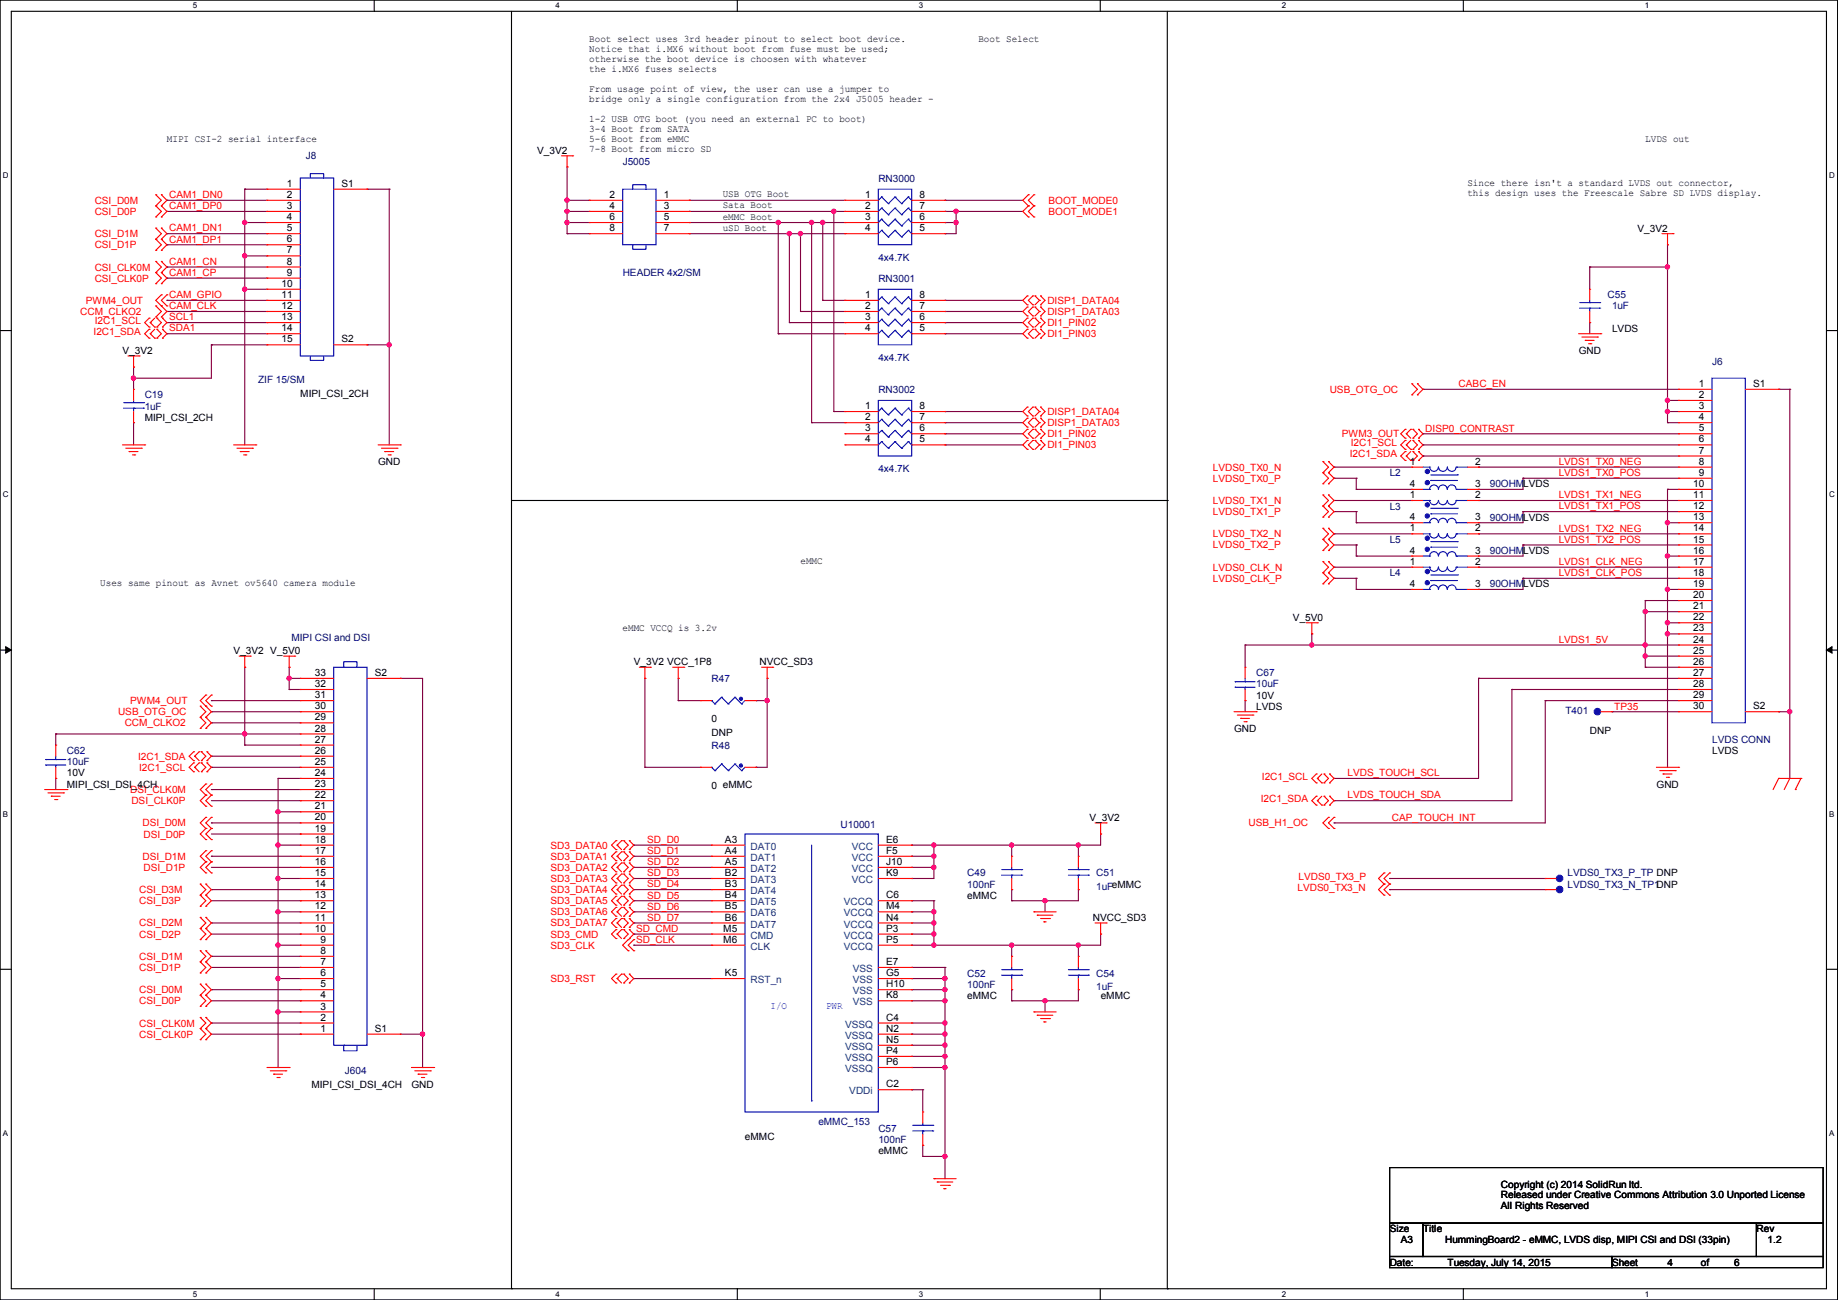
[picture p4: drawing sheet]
<svg xmlns="http://www.w3.org/2000/svg" width="420mm" height="297mm" viewBox="0 0 420 297" stroke-linecap="round" stroke-linejoin="round" font-family="sans-serif">
<defs><g id="words">
<g font-size="2.3">
<text x="134.7" y="9.5">Boot select uses 3rd header pinout to select boot device.</text>
<text x="134.7" y="11.8">Notice that i.MX6 without boot from fuse must be used;</text>
<text x="223.6" y="9.5">Boot Select</text>
<text x="134.7" y="14.1">otherwise the boot device is choosen with whatever</text>
<text x="134.7" y="16.4">the i.MX6 fuses selects</text>
<text x="134.7" y="21">From usage point of view, the user can use a jumper to</text>
<text x="134.7" y="23.2">bridge only a single configuration from the 2x4 J5005 header -</text>
<text x="134.7" y="27.8">1-2 USB OTG boot (you need an external PC to boot)</text>
<text x="38.1" y="32.4">MIPI CSI-2 serial interface</text>
<text x="122.7" y="35.1">V_3V2</text>
<text x="134.7" y="30.1">3-4 Boot from SATA</text>
<text x="134.7" y="32.4">5-6 Boot from eMMC</text>
<text x="134.7" y="34.7">7-8 Boot from micro SD</text>
<text x="376" y="32.4">LVDS out</text>
<text x="65.6" y="42.7">1</text>
<text x="65.6" y="45.2">2</text>
<text x="65.6" y="47.8">3</text>
<text x="78" y="42.7">S1</text>
<text x="139.2" y="45.2">2</text>
<text x="139.2" y="47.8">4</text>
<text x="151.7" y="45.2">1</text>
<text x="151.7" y="47.8">3</text>
<text x="165.1" y="45.1">USB OTG Boot</text>
<text x="165.1" y="47.6">Sata Boot</text>
<text x="197.7" y="45.2">1</text>
<text x="197.7" y="47.8">2</text>
<text x="210.1" y="47.8">7</text>
<text x="210.1" y="45.2">8</text>
<text x="335.3" y="42.5">Since there isn't a standard LVDS out connector,</text>
<text x="335.3" y="44.8">this design uses the Freescale Sabre SD LVDS display.</text>
<text x="65.6" y="50.3">4</text>
<text x="65.6" y="52.8">5</text>
<text x="139.2" y="50.3">6</text>
<text x="139.2" y="52.8">8</text>
<text x="151.7" y="50.3">5</text>
<text x="151.7" y="52.8">7</text>
<text x="165.1" y="50.2">eMMC Boot</text>
<text x="165.1" y="52.7">uSD Boot</text>
<text x="197.7" y="50.3">3</text>
<text x="197.7" y="52.8">4</text>
<text x="210.1" y="52.8">5</text>
<text x="210.1" y="50.3">6</text>
<text x="374.2" y="52.9">V_3V2</text>
<text x="65.6" y="55.4">6</text>
<text x="65.6" y="57.9">7</text>
<text x="64.3" y="65.5">10</text>
<text x="65.6" y="60.5">8</text>
<text x="65.6" y="63">9</text>
<text x="64.3" y="68.1">11</text>
<text x="64.3" y="70.6">12</text>
<text x="197.7" y="68.1">1</text>
<text x="197.7" y="70.6">2</text>
<text x="210.1" y="70.6">7</text>
<text x="210.1" y="68.1">8</text>
<text x="64.3" y="73.2">13</text>
<text x="64.3" y="75.7">14</text>
<text x="197.7" y="73.2">3</text>
<text x="197.7" y="75.7">4</text>
<text x="210.1" y="75.7">5</text>
<text x="210.1" y="73.2">6</text>
<text x="368.4" y="75.8">LVDS</text>
<text x="28" y="80.9">V_3V2</text>
<text x="64.3" y="78.2">15</text>
<text x="78" y="78.2">S2</text>
<text x="360.7" y="80.9">GND</text>
<text x="388.2" y="88.4">1</text>
<text x="400.6" y="88.4">S1</text>
<text x="68.6" y="90.8">MIPI_CSI_2CH</text>
<text x="197.7" y="93.5">1</text>
<text x="210.1" y="93.5">8</text>
<text x="388.2" y="90.9">2</text>
<text x="388.2" y="93.5">3</text>
<text x="33.1" y="96.1">MIPI_CSI_2CH</text>
<text x="197.7" y="96">2</text>
<text x="197.7" y="98.6">3</text>
<text x="197.7" y="101.1">4</text>
<text x="210.1" y="101.1">5</text>
<text x="210.1" y="98.6">6</text>
<text x="210.1" y="96">7</text>
<text x="388.2" y="96">4</text>
<text x="388.2" y="98.6">5</text>
<text x="388.2" y="101.1">6</text>
<text x="86.4" y="106.3">GND</text>
<text x="322.1" y="106.2">1</text>
<text x="337.1" y="106.2">2</text>
<text x="388.2" y="103.6">7</text>
<text x="388.2" y="106.2">8</text>
<text x="322.1" y="111.3">4</text>
<text x="322.1" y="113.8">1</text>
<text x="337.1" y="111.3">3</text>
<text x="337.1" y="113.8">2</text>
<text x="348" y="111.3">LVDS</text>
<text x="386.9" y="111.3">10</text>
<text x="386.9" y="113.8">11</text>
<text x="388.2" y="108.7">9</text>
<text x="322.1" y="118.9">4</text>
<text x="337.1" y="118.9">3</text>
<text x="348" y="119">LVDS</text>
<text x="386.9" y="116.3">12</text>
<text x="386.9" y="118.9">13</text>
<text x="322.1" y="121.4">1</text>
<text x="337.1" y="121.4">2</text>
<text x="386.9" y="121.4">14</text>
<text x="386.9" y="124">15</text>
<text x="182.9" y="128.9">eMMC</text>
<text x="322.1" y="126.5">4</text>
<text x="322.1" y="129">1</text>
<text x="337.1" y="126.5">3</text>
<text x="337.1" y="129">2</text>
<text x="348" y="126.6">LVDS</text>
<text x="386.9" y="126.5">16</text>
<text x="386.9" y="129">17</text>
<text x="386.9" y="131.6">18</text>
<text x="22.9" y="134">Uses same pinout as Avnet ov5640 camera module</text>
<text x="322.1" y="134.1">4</text>
<text x="337.1" y="134.1">3</text>
<text x="348" y="134.2">LVDS</text>
<text x="386.9" y="134.1">19</text>
<text x="386.9" y="136.7">20</text>
<text x="295.5" y="141.8">V_5V0</text>
<text x="386.9" y="139.2">21</text>
<text x="386.9" y="141.7">22</text>
<text x="53.4" y="149.4">V_3V2 V_5V0</text>
<text x="142.3" y="144.1">eMMC VCCQ is 3.2v</text>
<text x="386.9" y="144.3">23</text>
<text x="386.9" y="146.8">24</text>
<text x="386.9" y="149.4">25</text>
<text x="71.9" y="154.4">33</text>
<text x="85.6" y="154.4">S2</text>
<text x="144.8" y="152">V_3V2 VCC_1P8</text>
<text x="173.5" y="152">NVCC_SD3</text>
<text x="386.9" y="151.9">26</text>
<text x="386.9" y="154.4">27</text>
<text x="71.9" y="159.5">31</text>
<text x="71.9" y="157">32</text>
<text x="287.1" y="159.6">10V</text>
<text x="386.9" y="157">28</text>
<text x="386.9" y="159.5">29</text>
<text x="71.9" y="167.1">28</text>
<text x="71.9" y="164.6">29</text>
<text x="71.9" y="162.1">30</text>
<text x="162.6" y="164.9">0</text>
<text x="282" y="167.2">GND</text>
<text x="287.1" y="162.1">LVDS</text>
<text x="363.3" y="167.7">DNP</text>
<text x="386.9" y="162.1">30</text>
<text x="400.6" y="162.1">S2</text>
<text x="71.9" y="172.2">26</text>
<text x="71.9" y="169.7">27</text>
<text x="162.6" y="168.2">DNP</text>
<text x="391.2" y="172.3">LVDS</text>
<text x="15.3" y="179.9">MIPI_CSI_DSI_4CH</text>
<text x="15.3" y="177.4">10V</text>
<text x="71.9" y="179.8">23</text>
<text x="71.9" y="177.3">24</text>
<text x="71.9" y="174.8">25</text>
<text x="378.5" y="179.9">GND</text>
<text x="71.9" y="184.9">21</text>
<text x="71.9" y="182.4">22</text>
<text x="162.6" y="180.2">0 eMMC</text>
<text x="71.9" y="190">19</text>
<text x="71.9" y="187.5">20</text>
<text x="249" y="187.5">V_3V2</text>
<text x="71.9" y="197.6">16</text>
<text x="71.9" y="195.1">17</text>
<text x="71.9" y="192.5">18</text>
<text x="165.7" y="192.5">A3</text>
<text x="165.7" y="195.1">A4</text>
<text x="165.7" y="197.6">A5</text>
<text x="202.5" y="192.5">E6</text>
<text x="202.5" y="195.1">F5</text>
<text x="202.5" y="197.6">J10</text>
<text x="71.9" y="202.7">14</text>
<text x="71.9" y="200.2">15</text>
<text x="165.7" y="200.2">B2</text>
<text x="165.7" y="202.7">B3</text>
<text x="202.5" y="200.2">K9</text>
<text x="71.9" y="207.8">12</text>
<text x="71.9" y="205.2">13</text>
<text x="165.7" y="205.2">B4</text>
<text x="165.7" y="207.8">B5</text>
<text x="202.5" y="205.2">C6</text>
<text x="202.5" y="207.8">M4</text>
<text x="221" y="205.3">eMMC</text>
<text x="71.9" y="212.9">10</text>
<text x="71.9" y="210.3">11</text>
<text x="73.2" y="215.4">9</text>
<text x="165.3" y="212.9">M5</text>
<text x="165.3" y="215.4">M6</text>
<text x="165.7" y="210.3">B6</text>
<text x="202.5" y="210.3">N4</text>
<text x="202.5" y="212.9">P3</text>
<text x="202.5" y="215.4">P5</text>
<text x="249.7" y="210.4">NVCC_SD3</text>
<text x="73.2" y="220.5">7</text>
<text x="73.2" y="217.9">8</text>
<text x="202.5" y="220.5">E7</text>
<text x="73.2" y="225.6">5</text>
<text x="73.2" y="223">6</text>
<text x="165.7" y="223">K5</text>
<text x="202.5" y="223">G5</text>
<text x="202.5" y="225.6">H10</text>
<text x="73.2" y="233.2">2</text>
<text x="73.2" y="230.6">3</text>
<text x="73.2" y="228.1">4</text>
<text x="202.5" y="228.1">K8</text>
<text x="202.5" y="233.2">C4</text>
<text x="221" y="228.2">eMMC</text>
<text x="251.5" y="228.2">eMMC</text>
<text x="73.2" y="235.7">1</text>
<text x="85.6" y="235.7">S1</text>
<text x="202.5" y="235.7">N2</text>
<text x="202.5" y="238.3">N5</text>
<text x="202.5" y="240.8">P4</text>
<text x="202.5" y="243.3">P6</text>
<text x="71.2" y="248.5">MIPI_CSI_DSI_4CH</text>
<text x="94" y="248.5">GND</text>
<text x="202.5" y="248.4">C2</text>
<text x="170.2" y="260.4">eMMC</text>
<text x="200.7" y="263.7">eMMC</text>
<text x="343" y="271.4">Copyright (c) 2014 SolidRun ltd.</text>
<text x="343" y="273.7">Released under Creative Commons Attribution 3.0 Unported License</text>
<text x="317.6" y="281.5">Size</text>
<text x="325.2" y="281.5">Title</text>
<text x="343" y="276.1">All Rights Reserved</text>
<text x="401.4" y="281.5">Rev</text>
<text x="320.1" y="284.1">A3</text>
<text x="330.3" y="284.1">HummingBoard2 - eMMC, LVDS disp, MIPI CSI and DSI (33pin)</text>
<text x="403.9" y="284.1">1.2</text>
<text x="317.6" y="289.1">Date:</text>
<text x="330.8" y="289.1">Tuesday, July 14, 2015</text>
<text x="368.4" y="289.1">Sheet</text>
<text x="381.1" y="289.1">4</text>
<text x="388.7" y="289.1">of</text>
<text x="396.3" y="289.1">6</text>
</g>
<g font-size="2.3" fill="#000080">
<text x="69.9" y="36.4">J8</text>
<text x="142.3" y="37.7">J5005</text>
<text x="200.7" y="41.5">RN3000</text>
<text x="200.7" y="59.5">4x4.7K</text>
<text x="142.3" y="63.1">HEADER 4x2/SM</text>
<text x="200.7" y="64.3">RN3001</text>
<text x="367.3" y="68.2">C55</text>
<text x="368.4" y="70.7">1uF</text>
<text x="200.7" y="82.4">4x4.7K</text>
<text x="391.2" y="83.4">J6</text>
<text x="59" y="87.5">ZIF 15/SM</text>
<text x="200.7" y="89.7">RN3002</text>
<text x="33.1" y="91">C19</text>
<text x="33.1" y="93.6">1uF</text>
<text x="200.7" y="107.8">4x4.7K</text>
<text x="317.6" y="108.8">L2</text>
<text x="340.4" y="111.3">90OHM</text>
<text x="317.6" y="116.4">L3</text>
<text x="340.4" y="119">90OHM</text>
<text x="317.6" y="124">L5</text>
<text x="317.6" y="131.7">L4</text>
<text x="340.4" y="126.6">90OHM</text>
<text x="340.4" y="134.2">90OHM</text>
<text x="66.6" y="146.4">MIPI CSI and DSI</text>
<text x="162.6" y="155.8">R47</text>
<text x="287.1" y="154.5">C67</text>
<text x="287.1" y="157.1">10uF</text>
<text x="357.7" y="163.2">T401</text>
<text x="15.3" y="172.3">C62</text>
<text x="162.6" y="171">R48</text>
<text x="391.2" y="169.8">LVDS CONN</text>
<text x="15.3" y="174.8">10uF</text>
<text x="192.1" y="189.1">U10001</text>
<text x="221" y="200.2">C49</text>
<text x="221" y="202.8">100nF</text>
<text x="250.5" y="200.2">C51</text>
<text x="250.5" y="203.3">1uFeMMC</text>
<text x="358.2" y="202.8">LVDS0_TX3_N_TP1DNP</text>
<text x="358.2" y="200.2">LVDS0_TX3_P_TP DNP</text>
<text x="221" y="223.1">C52</text>
<text x="221" y="225.6">100nF</text>
<text x="250.5" y="223.1">C54</text>
<text x="250.5" y="226.1">1uF</text>
<text x="78.8" y="245.4">J604</text>
<text x="187" y="257.1">eMMC_153</text>
<text x="200.7" y="258.7">C57</text>
<text x="200.7" y="261.2">100nF</text>
</g>
<g font-size="2.3" fill="#f00">
<text x="21.6" y="46.6">CSI_D0M</text>
<text x="38.7" y="45.3">CAM1_DN0</text>
<text x="38.7" y="47.8">CAM1_DP0</text>
<text x="239.6" y="46.6">BOOT_MODE0</text>
<text x="21.6" y="49.1">CSI_D0P</text>
<text x="38.7" y="52.9">CAM1_DN1</text>
<text x="239.6" y="49.1">BOOT_MODE1</text>
<text x="21.6" y="56.7">CSI_D1P</text>
<text x="21.6" y="54.2">CSI_D1M</text>
<text x="38.7" y="55.4">CAM1_DP1</text>
<text x="21.6" y="64.3">CSI_CLK0P</text>
<text x="21.6" y="61.8">CSI_CLK0M</text>
<text x="38.7" y="60.5">CAM1_CN</text>
<text x="38.7" y="63">CAM1_CP</text>
<text x="18.3" y="72">CCM_CLKO2</text>
<text x="19.6" y="69.4">PWM4_OUT</text>
<text x="38.7" y="68.1">CAM_GPIO</text>
<text x="38.7" y="70.7">CAM_CLK</text>
<text x="239.3" y="69.4">DISP1_DATA04</text>
<text x="239.3" y="72">DISP1_DATA03</text>
<text x="21.4" y="76.5">I2C1_SDA</text>
<text x="21.6" y="74">I2C1_SCL</text>
<text x="38.7" y="73.2">SCL1</text>
<text x="38.7" y="75.7">SDA1</text>
<text x="239.3" y="74.5">DI1_PIN02</text>
<text x="239.3" y="77">DI1_PIN03</text>
<text x="303.8" y="89.7">USB_OTG_OC</text>
<text x="333.3" y="88.4">CABC_EN</text>
<text x="239.3" y="94.8">DISP1_DATA04</text>
<text x="239.3" y="97.4">DISP1_DATA03</text>
<text x="239.3" y="99.9">DI1_PIN02</text>
<text x="306.6" y="99.9">PWM3_OUT</text>
<text x="308.7" y="101.9">I2C1_SCL</text>
<text x="325.7" y="98.6">DISP0_CONTRAST</text>
<text x="239.3" y="102.4">DI1_PIN03</text>
<text x="277.2" y="107.5">LVDS0_TX0_N</text>
<text x="308.4" y="104.5">I2C1_SDA</text>
<text x="356.2" y="106.2">LVDS1_TX0_NEG</text>
<text x="277.2" y="110.1">LVDS0_TX0_P</text>
<text x="356.2" y="108.8">LVDS1_TX0_POS</text>
<text x="356.2" y="113.8">LVDS1_TX1_NEG</text>
<text x="277.2" y="117.7">LVDS0_TX1_P</text>
<text x="277.2" y="115.1">LVDS0_TX1_N</text>
<text x="356.2" y="116.4">LVDS1_TX1_POS</text>
<text x="277.2" y="125.3">LVDS0_TX2_P</text>
<text x="277.2" y="122.8">LVDS0_TX2_N</text>
<text x="356.2" y="121.5">LVDS1_TX2_NEG</text>
<text x="356.2" y="124">LVDS1_TX2_POS</text>
<text x="277.2" y="130.4">LVDS0_CLK_N</text>
<text x="356.2" y="129.1">LVDS1_CLK_NEG</text>
<text x="356.2" y="131.6">LVDS1_CLK_POS</text>
<text x="277.2" y="132.9">LVDS0_CLK_P</text>
<text x="356.2" y="146.9">LVDS1_5V</text>
<text x="29.8" y="160.9">PWM4_OUT</text>
<text x="27" y="163.4">USB_OTG_OC</text>
<text x="28.5" y="165.9">CCM_CLKO2</text>
<text x="368.9" y="162.1">TP35</text>
<text x="31.5" y="173.6">I2C1_SDA</text>
<text x="31.8" y="176.1">I2C1_SCL</text>
<text x="288.3" y="178.1">I2C1_SCL</text>
<text x="307.9" y="177.3">LVDS_TOUCH_SCL</text>
<text x="29.8" y="181.2">DSI_CLK0M</text>
<text x="30" y="183.7">DSI_CLK0P</text>
<text x="288.1" y="183.2">I2C1_SDA</text>
<text x="307.9" y="182.4">LVDS_TOUCH_SDA</text>
<text x="32.6" y="188.8">DSI_D0M</text>
<text x="32.8" y="191.3">DSI_D0P</text>
<text x="285.3" y="188.8">USB_H1_OC</text>
<text x="318.1" y="187.5">CAP_TOUCH_INT</text>
<text x="32.6" y="196.4">DSI_D1M</text>
<text x="125.8" y="193.9">SD3_DATA0</text>
<text x="125.8" y="196.4">SD3_DATA1</text>
<text x="147.9" y="195.1">SD_D1</text>
<text x="147.9" y="197.7">SD_D2</text>
<text x="147.9" y="192.6">SD_D0</text>
<text x="32.8" y="199">DSI_D1P</text>
<text x="125.8" y="199">SD3_DATA2</text>
<text x="125.8" y="201.5">SD3_DATA3</text>
<text x="147.9" y="200.2">SD_D3</text>
<text x="147.9" y="202.7">SD_D4</text>
<text x="296.5" y="203.5">LVDS0_TX3_N</text>
<text x="296.7" y="201">LVDS0_TX3_P</text>
<text x="31.8" y="204">CSI_D3M</text>
<text x="31.8" y="206.6">CSI_D3P</text>
<text x="125.8" y="204">SD3_DATA4</text>
<text x="125.8" y="206.6">SD3_DATA5</text>
<text x="125.8" y="209.1">SD3_DATA6</text>
<text x="147.9" y="205.3">SD_D5</text>
<text x="147.9" y="207.8">SD_D6</text>
<text x="31.8" y="211.7">CSI_D2M</text>
<text x="31.8" y="214.2">CSI_D2P</text>
<text x="125.8" y="211.7">SD3_DATA7</text>
<text x="125.8" y="214.2">SD3_CMD</text>
<text x="145.3" y="212.9">SD_CMD</text>
<text x="145.3" y="215.4">SD_CLK</text>
<text x="147.9" y="210.4">SD_D7</text>
<text x="31.8" y="219.3">CSI_D1M</text>
<text x="31.8" y="221.8">CSI_D1P</text>
<text x="125.8" y="216.7">SD3_CLK</text>
<text x="31.8" y="226.9">CSI_D0M</text>
<text x="125.8" y="224.4">SD3_RST</text>
<text x="31.8" y="229.4">CSI_D0P</text>
<text x="31.8" y="234.5">CSI_CLK0M</text>
<text x="31.8" y="237.1">CSI_CLK0P</text>
</g>
<g font-size="2.3" fill="#004080">
<text x="171.5" y="194.1">DAT0</text>
<text x="171.5" y="196.7">DAT1</text>
<text x="194.6" y="194.1">VCC</text>
<text x="194.6" y="196.7">VCC</text>
<text x="171.5" y="199.2">DAT2</text>
<text x="171.5" y="201.8">DAT3</text>
<text x="194.6" y="199.2">VCC</text>
<text x="194.6" y="201.8">VCC</text>
<text x="171.5" y="204.3">DAT4</text>
<text x="171.5" y="206.8">DAT5</text>
<text x="171.5" y="209.4">DAT6</text>
<text x="192.8" y="206.8">VCCQ</text>
<text x="192.8" y="209.4">VCCQ</text>
<text x="171.5" y="211.9">DAT7</text>
<text x="171.5" y="214.5">CMD</text>
<text x="192.8" y="211.9">VCCQ</text>
<text x="192.8" y="214.5">VCCQ</text>
<text x="171.5" y="217">CLK</text>
<text x="192.8" y="217">VCCQ</text>
<text x="171.5" y="224.6">RST_n</text>
<text x="194.9" y="222.1">VSS</text>
<text x="194.9" y="224.6">VSS</text>
<text x="194.9" y="227.2">VSS</text>
<text x="194.9" y="229.7">VSS</text>
<text x="193.1" y="234.8">VSSQ</text>
<text x="193.1" y="237.3">VSSQ</text>
<text x="193.1" y="239.9">VSSQ</text>
<text x="193.1" y="242.4">VSSQ</text>
<text x="193.1" y="244.9">VSSQ</text>
<text x="194.1" y="250">VDDi</text>
</g>
<g font-size="2.3" fill="#00f">
<text x="176.1" y="230.5">I/O</text>
<text x="188.8" y="230.5">PWR</text>
</g>
<g font-size="1.8">
<text x="44" y="1.9">5</text>
<text x="127" y="1.9">4</text>
<text x="209.9" y="1.9">3</text>
<text x="292.9" y="1.9">2</text>
<text x="375.8" y="1.9">1</text>
<text x=".7" y="40.6">D</text>
<text x="418" y="40.6">D</text>
<text x=".7" y="113.6">C</text>
<text x="418" y="113.6">C</text>
<text x=".7" y="186.6">B</text>
<text x="418" y="186.6">B</text>
<text x=".7" y="259.5">A</text>
<text x="418" y="259.5">A</text>
<text x="44" y="296.3">5</text>
<text x="127" y="296.3">4</text>
<text x="209.9" y="296.3">3</text>
<text x="292.9" y="296.3">2</text>
<text x="375.8" y="296.3">1</text>
</g>
</g></defs>
<path d="M0 0h419.9v297h-419.9zM2.6 2.6h414.8v291.8h-414.8z" fill="none" stroke="#000" stroke-width=".25"/>
<g fill="#fff">
<path d="M44 .3h1v2h-1z"/>
<path d="M44 294.7h1v2h-1z"/>
</g>
<path d="M85.5 0v2.6M85.5 294.4v2.6" fill="none" stroke="#000" stroke-width=".25"/>
<g fill="#fff">
<path d="M127 .3h.9v2h-.9z"/>
<path d="M127 294.7h.9v2h-.9z"/>
</g>
<path d="M168.5 0v2.6M168.5 294.4v2.6" fill="none" stroke="#000" stroke-width=".25"/>
<g fill="#fff">
<path d="M209.9 .3h1v2h-1z"/>
<path d="M209.9 294.7h1v2h-1z"/>
</g>
<path d="M251.4 0v2.6M251.4 294.4v2.6" fill="none" stroke="#000" stroke-width=".25"/>
<g fill="#fff">
<path d="M292.9 .3h.9v2h-.9z"/>
<path d="M292.9 294.7h.9v2h-.9z"/>
</g>
<path d="M334.4 0v2.6M334.4 294.4v2.6" fill="none" stroke="#000" stroke-width=".25"/>
<g fill="#fff">
<path d="M375.8 .3h1v2h-1z"/>
<path d="M375.8 294.7h1v2h-1z"/>
<path d="M.7 39h1.2v2h-1.2z"/>
<path d="M418 39h1.3v2h-1.3z"/>
<path d="M.7 112h1.2v2h-1.2z"/>
<path d="M418 112h1.3v2h-1.3z"/>
</g>
<path d="M0 75.5h2.6M417.4 75.5h2.5" fill="none" stroke="#000" stroke-width=".25"/>
<g fill="#fff">
<path d="M.7 185h1.2v1.9h-1.2z"/>
<path d="M418 185h1.2v1.9h-1.2z"/>
</g>
<path d="M0 148.5h2.6M417.4 148.5h2.5" fill="none" stroke="#000" stroke-width=".25"/>
<path d="M1.3 147.7l1.3 .8-1.3 .7zM417.4 148.5l1.2-.8v1.5z" fill="#000" stroke="#000" stroke-width=".23"/>
<g fill="#fff">
<path d="M.7 257.9h1.2v2h-1.2z"/>
<path d="M418 257.9h1.2v2h-1.2z"/>
</g>
<g fill="none" stroke="#000" stroke-width=".25">
<path d="M116.9 2.6v291.8M266.7 2.6v291.8M116.9 114.3h149.8M266.7 114.3h.1M0 221.4h2.6M417.4 221.4h2.5M317.5 279.4h7.7v7.7h-7.7zM317.5 266.7h99.1v12.7h-99.1zM325.2 279.4h76.2v7.7h-76.2zM401.4 279.4h15.2v7.7h-15.2zM116.9 294.4h.1M266.7 294.4h.1"/>
<path d="M317.5 287.1h50.8v2.5h-50.8zM368.3 287.1h48.3v2.5h-48.3z"/>
</g>
<g fill="none" stroke="#800040" stroke-width=".25">
<path d="M129.6 38.1h.1M129.6 38.1v15.3M38.1 45.8h.1M38.1 48.3h.1M38.1 53.4h.1M38.1 55.9h.1M38.1 45.8h22.9M38.1 48.3h22.9M38.1 53.4h22.9M38.1 55.9h22.9M55.9 43.2h.1M55.9 50.8h.1"/>
<path d="M55.9 58.5h.1M55.9 43.2h5.1M55.9 43.2v58.4M55.9 50.8h5.1M55.9 58.5h5.1M83.9 43.2h.1M83.9 43.2h5M88.9 43.2h.1M88.9 43.2v58.4M129.6 45.8h.1M129.6 48.3h.1M129.6 50.8h.1"/>
<path d="M129.6 53.4h.1M129.6 50.8h5.1M129.6 45.8h5.1M129.6 48.3h5.1M129.6 53.4h5.1M157.5 45.8h.1M157.5 48.3h.1M157.5 50.8h.1M157.5 53.4h.1M157.5 50.8h35.6M157.5 45.8h35.6M157.5 48.3h35.6"/>
<path d="M157.5 53.4h35.6M177.8 50.8h.1M177.8 50.8v25.4M180.4 53.4h.1M180.4 53.4v20.3M182.9 53.4h.1M182.9 53.4v17.8M185.5 50.8h.1M185.5 50.8v45.8M188 50.8h.1M188 50.8v17.8M190.5 48.3h.1"/>
<path d="M190.5 48.3v45.7M215.9 45.8h.1M215.9 48.3h.1M215.9 50.8h.1M215.9 53.4h.1M215.9 50.8h2.6M215.9 45.8h17.8M215.9 48.3h17.8M218.5 48.3h.1M218.5 50.8h.1M218.5 48.3v5.1h-2.6M381 55.9h.1"/>
<path d="M381 55.9v40.7M38.1 61h.1M38.1 63.5h.1M38.1 68.6h.1M38.1 71.2h.1M38.1 73.7h.1M38.1 76.2h.1M38.1 61h22.9M38.1 63.5h22.9M38.1 68.6h22.9M38.1 71.2h22.9M38.1 73.7h22.9"/>
<path d="M38.1 76.2h22.9M48.3 78.8h.1M48.3 78.8h12.7M48.3 78.8v7.6h-17.8M55.9 66.1h.1M55.9 66.1h5.1M83.9 78.8h.1M83.9 78.8h5M88.9 78.8h.1M177.8 76.2h.1M177.8 76.2h15.3M180.4 73.7h.1"/>
<path d="M180.4 73.7h12.7M182.9 71.2h.1M182.9 71.2h10.2M188 68.6h.1M188 68.6h5.1M215.9 68.6h.1M215.9 71.2h.1M215.9 73.7h.1M215.9 76.2h.1M215.9 68.6h17.8M215.9 71.2h17.8M215.9 73.7h17.8"/>
<path d="M215.9 76.2h17.8M363.3 73.7h.1M363.3 61h.1M363.3 61h17.7M363.3 61v5.1M363.3 73.7v2.5M381 61h.1M30.5 86.4h.1M30.5 96.6h.1M30.5 83.9h.1M30.5 83.9v5M30.5 96.6v5"/>
<path d="M185.5 96.6h.1M185.5 96.6h7.6M190.5 94h.1M190.5 94h2.6M215.9 94h.1M215.9 96.6h.1M215.9 99.1h.1M215.9 96.6h17.8M215.9 94h17.8M215.9 99.1h17.8M325.2 88.9h.1M325.2 99.1h.1"/>
<path d="M325.2 88.9h58.4M325.2 99.1h58.4M381 91.5h.1M381 96.6h.1M381 94h.1M381 91.5h2.6M381 96.6h2.6M381 94h2.6M406.4 88.9h.1M406.4 88.9h2.6M409 88.9h.1M409 88.9v88.9"/>
<path d="M215.9 101.6h.1M215.9 101.6h17.8M304.8 114.3h.1M304.8 109.3h.1M304.8 106.7h.1M304.8 116.9h.1M304.8 109.3h5.1M304.8 106.7h17.8M304.8 116.9h5.1M304.8 114.3h17.8M309.9 111.8h.1M309.9 116.9h.1"/>
<path d="M309.9 119.4h.1M309.9 109.3h.1M309.9 111.8h12.7M309.9 109.3v2.5M309.9 116.9v2.5M309.9 119.4h12.7M325.2 101.6h.1M325.2 104.2h.1M325.2 101.6h58.4M325.2 104.2h58.4M337.9 111.8h.1M337.9 106.7h.1"/>
<path d="M337.9 119.4h.1M337.9 114.3h.1M337.9 106.7h45.7M337.9 114.3h45.7M348 109.3h.1M348 116.9h.1M348 109.3v2.5h-10.1M348 109.3h35.6M348 116.9v2.5h-10.1M348 116.9h35.6M381 119.4h.1M381 111.8h.1"/>
<path d="M381 111.8v63.5M381 111.8h2.6M381 119.4h2.6M304.8 132.1h.1M304.8 129.6h.1M304.8 122h.1M304.8 122h17.8M304.8 129.6h17.8M304.8 124.5h5.1M304.8 132.1h5.1M309.9 127h.1M309.9 124.5h.1"/>
<path d="M309.9 132.1h.1M309.9 134.7h.1M309.9 124.5v2.5M309.9 132.1v2.6M309.9 127h12.7M309.9 134.7h12.7M337.9 122h.1M337.9 134.7h.1M337.9 129.6h.1M337.9 127h.1M337.9 122h45.7M337.9 129.6h45.7"/>
<path d="M348 132.1h.1M348 124.5h.1M348 124.5v2.5h-10.1M348 132.1v2.6h-10.1M348 124.5h35.6M348 132.1h35.6M376 139.7h.1M376 137.2h.1M376 137.2v15.2M376 137.2h7.6M376 139.7h7.6M381 134.7h.1"/>
<path d="M381 127h.1M381 127h2.6M381 134.7h2.6M55.9 152.4h.1M55.9 152.4v17.8M66.1 152.4h.1M66.1 155h.1M66.1 157.5h.1M66.1 155h2.5M66.1 157.5h2.5M66.1 152.4v5.1M91.5 155h.1"/>
<path d="M91.5 155h5.1v88.9M147.4 155h.1M147.4 155v20.3M155 155h.1M155 155v5.1M175.3 155h.1M175.3 155v20.3h-2.5M284.5 147.4h.1M284.5 147.4h99.1M284.5 147.4v5M299.8 144.8h.1M299.8 147.4h.1"/>
<path d="M299.8 144.8v2.6M337.9 155h.1M337.9 155h45.7M337.9 155v22.8h-33.1M345.5 157.5h.1M345.5 157.5h38.1M345.5 157.5v25.4h-40.7M376 147.4h.1M376 152.4h.1M376 149.9h.1M376 152.4h7.6M376 149.9h7.6"/>
<path d="M381 142.3h.1M381 144.8h.1M381 144.8h2.6M381 142.3h2.6M12.7 167.7h.1M12.7 177.8h.1M12.7 167.7h55.9M12.7 167.7v2.5M12.7 177.8v2.6M48.3 172.8h.1M48.3 175.3h.1M48.3 165.1h.1"/>
<path d="M48.3 160.1h.1M48.3 162.6h.1M48.3 160.1h20.3M48.3 162.6h20.3M48.3 175.3h20.3M48.3 172.8h20.3M48.3 165.1h20.3M55.9 167.7h.1M55.9 170.2h.1M55.9 170.2h12.7M63.5 177.8h.1M63.5 177.8h5.1"/>
<path d="M63.5 177.8v66.1M147.4 175.3h.1M147.4 175.3h12.7M155 160.1h.1M155 160.1h5.1M172.8 175.3h.1M172.8 160.1h.1M172.8 160.1h2.5M175.3 160.1h.1M284.5 160.1h.1M284.5 160.1v2.5M304.8 177.8h.1"/>
<path d="M353.1 160.1h.1M353.1 160.1h30.5M353.1 160.1v27.9h-48.3M368.3 162.6h.1M368.3 162.6h15.3M406.4 162.6h.1M406.4 162.6h2.6M409 162.6h.1M48.3 195.6h.1M48.3 188h.1M48.3 180.4h.1M48.3 188h20.3"/>
<path d="M48.3 182.9h20.3M48.3 195.6h20.3M48.3 198.2h20.3M48.3 190.5h20.3M48.3 180.4h20.3M63.5 185.5h.1M63.5 193.1h.1M63.5 193.1h5.1M63.5 185.5h5.1M68.6 198.2h.1M68.6 190.5h.1M68.6 182.9h.1"/>
<path d="M144.8 195.6h.1M144.8 198.2h.1M144.8 193.1h.1M144.8 193.1h17.8M144.8 195.6h17.8M144.8 198.2h17.8M208.3 193.1h.1M208.3 195.6h.1M208.3 198.2h.1M208.3 195.6h5.1M208.3 198.2h5.1M213.4 193.1h.1"/>
<path d="M213.4 195.6h.1M213.4 198.2h.1M213.4 193.1v7.6h-5.1M231.2 193.1h.1M231.2 193.1v2.5M246.4 193.1h.1M246.4 193.1v2.5M251.5 190.5h.1M251.5 190.5v2.6h-43.2M304.8 188h.1M304.8 182.9h.1M48.3 218.5h.1"/>
<path d="M48.3 210.9h.1M48.3 203.2h.1M48.3 205.8h20.3M48.3 213.4h20.3M48.3 210.9h20.3M48.3 203.2h20.3M48.3 218.5h20.3M63.5 200.7h.1M63.5 208.3h.1M63.5 215.9h.1M63.5 215.9h5.1M63.5 200.7h5.1"/>
<path d="M63.5 208.3h5.1M68.6 213.4h.1M68.6 205.8h.1M144.8 213.4h.1M144.8 215.9h.1M144.8 200.7h.1M144.8 203.2h.1M144.8 205.8h.1M144.8 208.3h.1M144.8 210.9h.1M144.8 205.8h17.8M144.8 215.9h17.8"/>
<path d="M144.8 200.7h17.8M144.8 213.4h17.8M144.8 210.9h17.8M144.8 208.3h17.8M144.8 203.2h17.8M208.3 200.7h.1M208.3 215.9h.1M208.3 213.4h.1M208.3 210.9h.1M208.3 208.3h.1M208.3 205.8h.1M208.3 205.8h5.1"/>
<path d="M208.3 213.4h5.1M208.3 210.9h5.1M208.3 208.3h5.1M213.4 213.4h.1M213.4 215.9h.1M213.4 210.9h.1M213.4 208.3h.1M213.4 205.8h.1M213.4 205.8v10.1M231.2 205.8h.1M231.2 215.9h.1M231.2 203.2h.1"/>
<path d="M231.2 203.2v2.6M231.2 215.9v2.6M238.8 205.8h.1M238.8 205.8v2.5M246.4 215.9h.1M246.4 203.2h.1M246.4 203.2v2.6h-15.2M246.4 215.9v2.6M251.5 213.4h.1M251.5 213.4v2.5h-43.2M317.5 200.7h.1M317.5 203.2h.1"/>
<path d="M317.5 200.7h35.6M317.5 203.2h35.6M48.3 233.7h.1M48.3 226.1h.1M48.3 221h20.3M48.3 226.1h20.3M48.3 228.6h20.3M48.3 233.7h20.3M48.3 236.3h20.3M63.5 223.6h.1M63.5 231.2h.1M63.5 223.6h5.1"/>
<path d="M63.5 231.2h5.1M68.6 236.3h.1M68.6 228.6h.1M68.6 221h.1M91.5 236.3h5.1M96.6 236.3h.1M144.8 223.6h.1M144.8 223.6h17.8M208.3 221h.1M208.3 223.6h.1M208.3 226.1h.1M208.3 228.6h.1"/>
<path d="M208.3 233.7h.1M208.3 236.3h.1M208.3 238.8h.1M208.3 223.6h7.6M208.3 221h7.6M208.3 226.1h7.6M208.3 228.6h7.6M208.3 233.7h7.6M208.3 236.3h7.6M208.3 238.8h7.6M215.9 221h.1M215.9 223.6h.1"/>
<path d="M215.9 226.1h.1M215.9 228.6h.1M215.9 233.7h.1M215.9 236.3h.1M215.9 238.8h.1M215.9 221v48.3M231.2 226.1h.1M231.2 228.6h.1M231.2 226.1v2.5M238.8 228.6h.1M238.8 228.6v2.6M246.4 226.1h.1"/>
<path d="M246.4 226.1v2.5h-15.2M63.5 243.9h.1M96.6 243.9h.1M208.3 241.3h.1M208.3 243.9h.1M208.3 249h.1M208.3 241.3h7.6M208.3 243.9h7.6M208.3 249h2.6M210.9 249h.1M210.9 249v5M215.9 241.3h.1"/>
<path d="M215.9 243.9h.1M210.9 264.2h.1M210.9 261.7h.1M210.9 261.7v2.5M210.9 264.2h5M215.9 264.2h.1"/>
</g>
<g fill="#f0f" stroke="#f0f" stroke-width=".25">
<circle cx="55.9" cy="66.1" r=".49"/>
<circle cx="55.9" cy="58.4" r=".49"/>
<circle cx="55.9" cy="50.8" r=".49"/>
<circle cx="30.5" cy="86.4" r=".49"/>
<circle cx="381" cy="142.3" r=".49"/>
<circle cx="375.9" cy="139.7" r=".49"/>
<circle cx="381" cy="91.5" r=".49"/>
<circle cx="381" cy="61" r=".49"/>
<circle cx="381" cy="144.8" r=".49"/>
<circle cx="375.9" cy="149.9" r=".49"/>
<circle cx="381" cy="119.4" r=".49"/>
<circle cx="381" cy="94" r=".49"/>
<circle cx="381" cy="134.6" r=".49"/>
<circle cx="381" cy="127" r=".49"/>
<circle cx="409" cy="162.6" r=".49"/>
<circle cx="88.9" cy="78.8" r=".49"/>
<circle cx="215.9" cy="223.5" r=".49"/>
<circle cx="215.9" cy="226.1" r=".49"/>
<circle cx="215.9" cy="228.6" r=".49"/>
<circle cx="215.9" cy="233.7" r=".49"/>
<circle cx="215.9" cy="236.2" r=".49"/>
<circle cx="215.9" cy="238.8" r=".49"/>
<circle cx="215.9" cy="241.3" r=".49"/>
<circle cx="215.9" cy="243.9" r=".49"/>
<circle cx="215.9" cy="264.2" r=".49"/>
<circle cx="213.4" cy="193.1" r=".49"/>
<circle cx="246.4" cy="193.1" r=".49"/>
<circle cx="231.2" cy="193.1" r=".49"/>
<circle cx="238.8" cy="205.8" r=".49"/>
<circle cx="246.4" cy="215.9" r=".49"/>
<circle cx="231.2" cy="215.9" r=".49"/>
<circle cx="238.8" cy="228.6" r=".49"/>
<circle cx="213.4" cy="195.6" r=".49"/>
<circle cx="213.4" cy="198.1" r=".49"/>
<circle cx="213.4" cy="215.9" r=".49"/>
<circle cx="213.4" cy="213.4" r=".49"/>
<circle cx="213.4" cy="210.8" r=".49"/>
<circle cx="213.4" cy="208.3" r=".49"/>
<circle cx="175.3" cy="160" r=".49"/>
<circle cx="129.6" cy="45.7" r=".49"/>
<circle cx="218.5" cy="48.3" r=".49"/>
<circle cx="218.5" cy="50.8" r=".49"/>
<circle cx="177.8" cy="50.8" r=".49"/>
<circle cx="180.4" cy="53.4" r=".49"/>
<circle cx="188" cy="50.8" r=".49"/>
<circle cx="182.9" cy="53.4" r=".49"/>
<circle cx="55.9" cy="167.7" r=".49"/>
<circle cx="96.5" cy="236.2" r=".49"/>
<circle cx="66.1" cy="155" r=".49"/>
<circle cx="63.5" cy="185.4" r=".49"/>
<circle cx="63.5" cy="193.1" r=".49"/>
<circle cx="63.5" cy="200.7" r=".49"/>
<circle cx="63.5" cy="208.3" r=".49"/>
<circle cx="63.5" cy="215.9" r=".49"/>
<circle cx="63.5" cy="223.5" r=".49"/>
<circle cx="63.5" cy="231.2" r=".49"/>
<circle cx="190.5" cy="48.3" r=".49"/>
<circle cx="185.4" cy="50.8" r=".49"/>
<circle cx="129.6" cy="48.3" r=".49"/>
<circle cx="129.6" cy="50.8" r=".49"/>
<circle cx="299.7" cy="147.3" r=".49"/>
<circle cx="375.9" cy="147.3" r=".49"/>
</g>
<g fill="none" stroke="#f00" stroke-width=".25">
<path d="M128.3 35.6h2.6M129.6 38.1h.1M129.6 35.6v2.5M130.9 35.6h.1M35.6 47h.1M35.6 44.5h.1M35.6 59.7h.1M35.6 57.2h.1M35.6 54.7h.1M35.6 52.1h.1M35.6 49.6h.1M35.6 44.5l1.3 1.3-1.3 1.2"/>
<path d="M35.6 59.7l1.3 1.3-1.3 1.3M35.6 54.7l1.3 1.2-1.3 1.3M35.6 52.1l1.3 1.3-1.3 1.3M35.6 47l1.3 1.3-1.3 1.3M36.9 44.5h.1M36.9 47h.1M36.9 59.7h.1M36.9 54.7h.1M36.9 57.2h.1M36.9 52.1h.1M36.9 49.6h.1M36.9 44.5l1.2 1.3-1.2 1.2"/>
<path d="M36.9 59.7l1.2 1.3-1.2 1.3M36.9 54.7l1.2 1.2-1.2 1.3M36.9 52.1l1.2 1.3-1.2 1.3M36.9 47l1.2 1.3-1.2 1.3M61 43.2h.1M61 45.8h.1M61 48.3h.1M61 50.8h.1M61 53.4h.1M61 55.9h.1M61 58.5h.1M61 53.4h7.6"/>
<path d="M61 45.8h7.6M61 48.3h7.6M61 50.8h7.6M61 43.2h7.6M61 55.9h7.6M61 58.5h7.6M76.2 43.2h7.7M83.9 43.2h.1M134.7 45.8h.1M134.7 48.3h.1M134.7 50.8h.1M134.7 53.4h.1"/>
<path d="M134.7 53.4h7.6M134.7 45.8h7.6M134.7 48.3h7.6M134.7 50.8h7.6M149.9 53.4h7.6M149.9 45.8h7.6M149.9 48.3h7.6M149.9 50.8h7.6M157.5 45.8h.1M157.5 48.3h.1M157.5 50.8h.1M157.5 53.4h.1"/>
<path d="M193.1 45.8h.1M193.1 48.3h.1M193.1 50.8h.1M193.1 53.4h.1M193.1 53.4h7.6M193.1 45.8h7.6M193.1 48.3h7.6M193.1 50.8h7.6M208.3 53.4h7.6M208.3 45.8h7.6M208.3 48.3h7.6M208.3 50.8h7.6"/>
<path d="M215.9 53.4h.1M215.9 50.8h.1M215.9 48.3h.1M215.9 45.8h.1M235 44.5h.1M235 47h.1M235 49.6h.1M235 44.5l-1.3 1.3 1.3 1.2M235 47l-1.3 1.3 1.3 1.3M236.3 47h.1M236.3 44.5h.1M236.3 49.6h.1"/>
<path d="M236.3 44.5l-1.3 1.3 1.3 1.2M236.3 47l-1.3 1.3 1.3 1.3M379.8 53.4h2.5M381 55.9h.1M381 53.4v2.5M382.3 53.4h.1M34.1 75.2h.1M34.1 77.3h.1M34.1 72.7h.1M34.1 74.7h.1M34.1 75.2l-1 1 1 1.1M34.1 72.7l-1 1 1 1"/>
<path d="M34.3 76.2h.1M34.3 73.7h.1M34.3 73.7l1 1M34.3 76.2l1 1.1M35.3 77.3h.1M35.3 74.7h.1M35.3 72.7l-1 1M35.3 75.2l-1 1M35.6 64.8h.1M35.6 62.3h.1M35.6 72.4h.1M35.6 69.9h.1"/>
<path d="M35.6 62.3l1.3 1.2-1.3 1.3M35.6 69.9l1.3 1.3-1.3 1.2M35.9 77.3h.1M35.9 75.2h.1M35.9 74.7h.1M35.9 72.7h.1M35.9 75.2l1 1-1 1.1M35.9 72.7l1 1-1 1M36.9 62.3h.1M36.9 64.8h.1M36.9 69.9h.1M36.9 72.4h.1"/>
<path d="M36.9 67.4h.1M36.9 62.3l1.2 1.2-1.2 1.3M36.9 67.4l-1.3 1.2 2.5 2.6-1.2 1.2M37.1 77.3h.1M37.1 75.2h.1M37.1 74.7h.1M37.1 72.7h.1M37.1 75.2l1 1-1 1.1M37.1 72.7l1 1-1 1M38.1 67.4h.1M38.1 69.9h.1M38.1 67.4l-1.2 1.2 1.2 1.3"/>
<path d="M61 61h.1M61 63.5h.1M61 66.1h.1M61 68.6h.1M61 71.2h.1M61 73.7h.1M61 76.2h.1M61 78.8h.1M61 76.2h7.6M61 68.6h7.6M61 71.2h7.6M61 73.7h7.6"/>
<path d="M61 61h7.6M61 63.5h7.6M61 66.1h7.6M61 78.8h7.6M76.2 78.8h7.7M83.9 78.8h.1M193.1 68.6h.1M193.1 71.2h.1M193.1 73.7h.1M193.1 76.2h.1M193.1 76.2h7.6M193.1 68.6h7.6"/>
<path d="M193.1 71.2h7.6M193.1 73.7h7.6M208.3 76.2h7.6M208.3 68.6h7.6M208.3 71.2h7.6M208.3 73.7h7.6M215.9 76.2h.1M215.9 73.7h.1M215.9 71.2h.1M215.9 68.6h.1M234.7 67.6h.1M234.7 69.6h.1"/>
<path d="M234.7 70.1h.1M234.7 72.2h.1M234.7 72.7h.1M234.7 74.7h.1M234.7 75.2h.1M234.7 77.3h.1M234.7 67.6l-1 1 1 1M234.7 72.7l-1 1 1 1M234.7 70.1l-1 1.1 1 1M234.7 75.2l-1 1 1 1.1M236 67.6h.1M236 69.6h.1"/>
<path d="M236 70.1h.1M236 72.2h.1M236 72.7h.1M236 74.7h.1M236 75.2h.1M236 77.3h.1M236 67.6l-1 1 1 1M236 70.1l-1 1.1 1 1M236 72.7l-1 1 1 1M236 75.2l-1 1 1 1.1M236.5 67.6h.1M236.5 70.1h.1"/>
<path d="M236.5 72.7h.1M236.5 75.2h.1M236.5 70.1l1 1.1M236.5 67.6l1 1M236.5 75.2l1 1M236.5 72.7l1 1M237.5 68.6h.1M237.5 71.2h.1M237.5 73.7h.1M237.5 76.2h.1M237.5 68.6l-1 1M237.5 71.2l-1 1"/>
<path d="M237.5 73.7l-1 1M237.5 76.2l-1 1.1M237.8 69.6h.1M237.8 67.6h.1M237.8 72.2h.1M237.8 70.1h.1M237.8 74.7h.1M237.8 72.7h.1M237.8 77.3h.1M237.8 75.2h.1M237.8 72.7l1 1-1 1M237.8 67.6l1 1-1 1"/>
<path d="M237.8 75.2l1 1-1 1.1M237.8 70.1l1 1.1-1 1M360.7 76.2h5.1M361.5 77h3.5M362.2 77.8h.1M362.2 77.8h2.1M363 78.5h.5M363.3 66.1h.1M363.3 73.7h.1M363.3 66.1v2.5M363.3 71.2v2.5M363.5 78.5h.1"/>
<path d="M365 77h.1M365.8 76.2h.1M29.3 81.3h2.5M30.5 83.9h.1M30.5 88.9h.1M30.5 96.6h.1M30.5 81.3v2.6M30.5 88.9v2.6M30.5 94v2.6M31.8 81.3h.1M193.1 94h.1M193.1 96.6h.1"/>
<path d="M193.1 99.1h.1M193.1 94h7.6M193.1 96.6h7.6M193.1 99.1h7.6M208.3 94h7.6M208.3 96.6h7.6M208.3 99.1h7.6M215.9 99.1h.1M215.9 96.6h.1M215.9 94h.1M234.7 93h.1M234.7 95h.1"/>
<path d="M234.7 95.5h.1M234.7 97.6h.1M234.7 98.1h.1M234.7 93l-1 1 1 1M234.7 98.1l-1 1 1 1M234.7 95.5l-1 1.1 1 1M236 93h.1M236 95h.1M236 95.5h.1M236 97.6h.1M236 98.1h.1M236 93l-1 1 1 1"/>
<path d="M236 95.5l-1 1.1 1 1M236 98.1l-1 1 1 1M236.5 93h.1M236.5 95.5h.1M236.5 98.1h.1M236.5 95.5l1 1.1M236.5 93l1 1M236.5 98.1l1 1M237.5 94h.1M237.5 96.6h.1M237.5 99.1h.1M237.5 99.1l-1 1"/>
<path d="M237.5 94l-1 1M237.5 96.6l-1 1M237.8 95h.1M237.8 93h.1M237.8 97.6h.1M237.8 95.5h.1M237.8 98.1h.1M237.8 95.5l1 1.1-1 1M237.8 98.1l1 1-1 1M237.8 93l1 1-1 1M321.1 98.1h.1M321.1 98.1l-1 1 1 1"/>
<path d="M321.4 99.1h.1M321.4 99.1l1 1M322.4 98.1h.1M322.4 98.1l-1 1M322.6 90.2h.1M322.6 87.7h.1M322.6 87.7l1.3 1.2-1.3 1.3M322.9 98.1h.1M322.9 98.1l1 1-1 1M323.9 87.7h.1M323.9 90.2h.1M323.9 87.7l1.3 1.2-1.3 1.3"/>
<path d="M324.1 98.1h.1M324.1 98.1l1.1 1-1.1 1M383.6 88.9h.1M383.6 91.5h.1M383.6 94h.1M383.6 96.6h.1M383.6 99.1h.1M383.6 94h7.6M383.6 96.6h7.6M383.6 99.1h7.6M383.6 88.9h7.6M383.6 91.5h7.6"/>
<path d="M398.8 88.9h7.6M406.4 88.9h.1M28 101.6h5.1M28.7 102.4h3.6M29.5 103.2h.1M29.5 103.2h2M30.3 103.9h.5M30.8 103.9h.1M32.3 102.4h.1M33.1 101.6h.1M53.4 101.6h5.1M54.1 102.4h3.6"/>
<path d="M54.9 103.2h.1M54.9 103.2h2M55.7 103.9h.5M56.2 103.9h.1M57.7 102.4h.1M58.5 101.6h.1M86.4 101.6h5.1M87.2 102.4h3.5M87.9 103.2h.1M87.9 103.2h2.1M88.7 103.9h.5M89.2 103.9h.1"/>
<path d="M90.7 102.4h.1M91.5 101.6h.1M193.1 101.6h.1M193.1 101.6h7.6M208.3 101.6h7.6M215.9 101.6h.1M234.7 100.1h.1M234.7 100.6h.1M234.7 102.7h.1M234.7 100.6l-1 1 1 1.1M236 100.1h.1M236 100.6h.1"/>
<path d="M236 102.7h.1M236 100.6l-1 1 1 1.1M236.5 100.6h.1M236.5 100.6l1 1M237.5 101.6h.1M237.5 101.6l-1 1.1M237.8 100.1h.1M237.8 102.7h.1M237.8 100.6h.1M237.8 100.6l1 1-1 1.1M302.3 118.2h.1M302.3 115.6h.1"/>
<path d="M302.3 113.1h.1M302.3 110.5h.1M302.3 108h.1M302.3 105.5h.1M302.3 115.6l1.3 1.3-1.3 1.3M302.3 113.1l1.3 1.2-1.3 1.3M302.3 108l1.3 1.3-1.3 1.2M302.3 105.5l1.3 1.2-1.3 1.3M303.6 115.6h.1M303.6 118.2h.1M303.6 113.1h.1M303.6 108h.1"/>
<path d="M303.6 110.5h.1M303.6 105.5h.1M303.6 115.6l1.2 1.3-1.2 1.3M303.6 113.1l1.2 1.2-1.2 1.3M303.6 108l1.2 1.3-1.2 1.2M303.6 105.5l1.2 1.2-1.2 1.3M321.1 100.1h.1M321.1 103.2h.1M321.1 105.2h.1M321.1 100.6h.1M321.1 102.7h.1M321.1 103.2l-1 1 1 1"/>
<path d="M321.1 100.6l-1 1 1 1.1M321.4 104.2h.1M321.4 101.6h.1M321.4 101.6l1 1.1M321.4 104.2l1 1M322.4 105.2h.1M322.4 102.7h.1M322.4 103.2l-1 1M322.4 100.6l-1 1M322.6 106.7h.1M322.6 111.8h.1M322.6 114.3h.1"/>
<path d="M322.6 119.4h.1M322.6 106.7h2.6M322.6 111.8h2.6M322.6 114.3h2.6M322.6 119.4h2.6M322.9 100.1h.1M322.9 105.2h.1M322.9 103.2h.1M322.9 102.7h.1M322.9 100.6h.1M322.9 103.2l1 1-1 1M322.9 100.6l1 1-1 1.1"/>
<path d="M324.1 100.1h.1M324.1 105.2h.1M324.1 103.2h.1M324.1 102.7h.1M324.1 100.6h.1M324.1 103.2l1.1 1-1.1 1M324.1 100.6l1.1 1-1.1 1.1M335.3 106.7h2.6M335.3 111.8h2.6M335.3 114.3h2.6M335.3 119.4h2.6M337.9 106.7h.1"/>
<path d="M337.9 111.8h.1M337.9 114.3h.1M337.9 119.4h.1M383.6 101.6h.1M383.6 104.2h.1M383.6 106.7h.1M383.6 109.3h.1M383.6 111.8h.1M383.6 114.3h.1M383.6 116.9h.1M383.6 119.4h.1M383.6 101.6h7.6"/>
<path d="M383.6 106.7h7.6M383.6 111.8h7.6M383.6 114.3h7.6M383.6 119.4h7.6M383.6 104.2h7.6M383.6 109.3h7.6M383.6 116.9h7.6M302.3 133.4h.1M302.3 130.9h.1M302.3 128.3h.1M302.3 125.8h.1M302.3 123.2h.1"/>
<path d="M302.3 120.7h.1M302.3 130.9l1.3 1.2-1.3 1.3M302.3 128.3l1.3 1.3-1.3 1.3M302.3 123.2l1.3 1.3-1.3 1.3M302.3 120.7l1.3 1.3-1.3 1.2M303.6 130.9h.1M303.6 133.4h.1M303.6 128.3h.1M303.6 123.2h.1M303.6 125.8h.1M303.6 120.7h.1M303.6 130.9l1.2 1.2-1.2 1.3"/>
<path d="M303.6 128.3l1.2 1.3-1.2 1.3M303.6 123.2l1.2 1.3-1.2 1.3M303.6 120.7l1.2 1.3-1.2 1.2M322.6 122h.1M322.6 127h.1M322.6 129.6h.1M322.6 134.7h.1M322.6 122h2.6M322.6 127h2.6M322.6 129.6h2.6M322.6 134.7h2.6M335.3 122h2.6"/>
<path d="M335.3 127h2.6M335.3 129.6h2.6M335.3 134.7h2.6M337.9 122h.1M337.9 127h.1M337.9 129.6h.1M337.9 134.7h.1M383.6 122h.1M383.6 124.5h.1M383.6 127h.1M383.6 129.6h.1M383.6 132.1h.1"/>
<path d="M383.6 134.7h.1M383.6 137.2h.1M383.6 139.7h.1M383.6 122h7.6M383.6 127h7.6M383.6 129.6h7.6M383.6 134.7h7.6M383.6 124.5h7.6M383.6 132.1h7.6M383.6 137.2h7.6M383.6 139.7h7.6M47 158.8h.1"/>
<path d="M47 158.8l-1.2 1.3 2.5 2.5-1.3 1.3M48.3 158.8h.1M48.3 158.8l-1.3 1.3 1.3 1.2M54.7 149.9h2.5M55.9 152.4h.1M55.9 149.9v2.5M57.2 149.9h.1M64.8 149.9h2.6M66.1 152.4h.1M66.1 149.9v2.5M67.4 149.9h.1M68.6 157.5h.1"/>
<path d="M68.6 155h.1M68.6 157.5h7.6M68.6 155h7.6M83.9 155h7.6M91.5 155h.1M146.1 152.4h2.5M147.4 155h.1M147.4 152.4v2.6M148.6 152.4h.1M153.7 152.4h2.6M155 155h.1M155 152.4v2.6"/>
<path d="M156.3 152.4h.1M174 152.4h2.6M175.3 155h.1M175.3 152.4v2.6M176.6 152.4h.1M284.5 152.4h.1M284.5 152.4v2.6M284.5 157.5v2.6M298.5 142.3h2.5M299.8 144.8h.1M299.8 142.3v2.5M301 142.3h.1"/>
<path d="M383.6 142.3h.1M383.6 144.8h.1M383.6 147.4h.1M383.6 149.9h.1M383.6 152.4h.1M383.6 155h.1M383.6 157.5h.1M383.6 142.3h7.6M383.6 152.4h7.6M383.6 149.9h7.6M383.6 157.5h7.6M383.6 155h7.6"/>
<path d="M383.6 144.8h7.6M383.6 147.4h7.6M12.7 177.8h.1M12.7 170.2h.1M12.7 170.2v2.6M12.7 175.3v2.5M44.2 173.8h.1M44.2 171.7h.1M44.2 176.3h.1M44.2 174.3h.1M44.2 171.7l-1 1.1 1 1M44.2 174.3l-1 1 1 1"/>
<path d="M44.5 172.8h.1M44.5 175.3h.1M44.5 172.8l1 1M44.5 175.3l1 1M45.5 171.7h.1M45.5 174.3h.1M45.5 174.3l-1 1M45.5 171.7l-1 1.1M45.8 163.9h.1M45.8 161.3h.1M45.8 166.4h.1M45.8 161.3l1.2 1.3-1.2 1.3"/>
<path d="M45.8 163.9l1.2 1.2-1.2 1.3M46 171.7h.1M46 173.8h.1M46 174.3h.1M46 176.3h.1M46 171.7l1 1.1-1 1M46 174.3l1 1-1 1M47 179.1h.1M47 161.3h.1M47 163.9h.1M47 166.4h.1M47 179.1l-1.2 1.3 1.2 1.3"/>
<path d="M47 163.9l1.3 1.2-1.3 1.3M47.3 171.7h.1M47.3 173.8h.1M47.3 174.3h.1M47.3 176.3h.1M47.3 171.7l1 1.1-1 1M47.3 174.3l1 1-1 1M48.3 179.1h.1M48.3 161.3h.1M48.3 179.1l-1.3 1.3 1.3 1.3M68.6 177.8h.1M68.6 175.3h.1"/>
<path d="M68.6 172.8h.1M68.6 170.2h.1M68.6 167.7h.1M68.6 165.1h.1M68.6 162.6h.1M68.6 160.1h.1M68.6 175.3h7.6M68.6 162.6h7.6M68.6 177.8h7.6M68.6 160.1h7.6M68.6 172.8h7.6M68.6 170.2h7.6"/>
<path d="M68.6 167.7h7.6M68.6 165.1h7.6M160.1 175.3h.1M160.1 160.1h.1M160.1 175.3h2.5M160.1 160.1h2.5M170.2 175.3h2.6M170.2 160.1h2.6M172.8 175.3h.1M172.8 160.1h.1M282 162.6h5.1M282.7 163.4h3.6"/>
<path d="M283.5 164.1h.1M283.5 164.1h2M284.3 164.9h.5M284.5 160.1h.1M284.8 164.9h.1M286.3 163.4h.1M287.1 162.6h.1M300.8 176.8h.1M300.8 178.9h.1M300.8 176.8l-1 1 1 1.1M301 177.8h.1M301 177.8l1 1.1"/>
<path d="M302 178.9h.1M302 176.8l-1 1M302.6 178.9h.1M302.6 176.8h.1M302.6 176.8l1 1-1 1.1M303.8 178.9h.1M303.8 176.8h.1M303.8 176.8l1 1-1 1.1M365.8 162.6h2.5M368.3 162.6h.1M378.5 175.3h5.1M379.3 176.1h3.5"/>
<path d="M380 176.8h.1M380 176.8h2.1M380.8 177.6h.5M381.3 177.6h.1M382.8 176.1h.1M383.6 175.3h.1M383.6 160.1h.1M383.6 162.6h.1M383.6 162.6h7.6M383.6 160.1h7.6M398.8 162.6h7.6M406.4 177.8h.1"/>
<path d="M406.4 162.6h.1M406.4 177.8l-1.2 2.6M406.4 177.8h5.1M409 177.8h.1M409 177.8l-1.3 2.6M411.5 177.8h.1M411.5 177.8l-1.2 2.6M10.2 180.4h5.1M11 181.1h3.5M11.7 181.9h.1M11.7 181.9h2.1M12.5 182.7h.5"/>
<path d="M13 182.7h.1M14.5 181.1h.1M15.3 180.4h.1M47 181.7h.1M47 184.2h.1M47 186.7h.1M47 189.3h.1M47 191.8h.1M47 194.4h.1M47 196.9h.1M47 199.4h.1M47 181.7l-1.2 1.2 1.2 1.3"/>
<path d="M47 186.7l-1.2 1.3 1.2 1.3M47 189.3l-1.2 1.2 1.2 1.3M47 194.4l-1.2 1.2 1.2 1.3M47 196.9l-1.2 1.3 1.2 1.2M48.3 181.7h.1M48.3 184.2h.1M48.3 186.7h.1M48.3 189.3h.1M48.3 191.8h.1M48.3 194.4h.1M48.3 196.9h.1M48.3 199.4h.1"/>
<path d="M48.3 181.7l-1.3 1.2 1.3 1.3M48.3 186.7l-1.3 1.3 1.3 1.3M48.3 189.3l-1.3 1.2 1.3 1.3M48.3 194.4l-1.3 1.2 1.3 1.3M48.3 196.9l-1.3 1.3 1.3 1.2M68.6 198.2h.1M68.6 195.6h.1M68.6 193.1h.1M68.6 190.5h.1M68.6 188h.1M68.6 185.5h.1M68.6 182.9h.1"/>
<path d="M68.6 180.4h.1M68.6 188h7.6M68.6 180.4h7.6M68.6 193.1h7.6M68.6 195.6h7.6M68.6 198.2h7.6M68.6 190.5h7.6M68.6 185.5h7.6M68.6 182.9h7.6M140.8 199.2h.1M140.8 197.1h.1M140.8 194.1h.1"/>
<path d="M140.8 192.1h.1M140.8 196.6h.1M140.8 194.6h.1M140.8 199.7h.1M140.8 192.1l-1.1 1 1.1 1M140.8 197.1l-1.1 1.1 1.1 1M140.8 199.7l-1.1 1 1.1 1M140.8 194.6l-1.1 1 1.1 1M141 198.2h.1M141 193.1h.1M141 195.6h.1M141 195.6l1 1"/>
<path d="M141 198.2l1 1M141 193.1l1 1M142 197.1h.1M142 192.1h.1M142 194.6h.1M142 199.7h.1M142 199.7l-1 1M142 197.1l-1 1.1M142 194.6l-1 1M142 192.1l-1 1M142.5 197.1h.1M142.5 199.2h.1"/>
<path d="M142.5 192.1h.1M142.5 194.1h.1M142.5 194.6h.1M142.5 196.6h.1M142.5 199.7h.1M142.5 197.1l1.1 1.1-1.1 1M142.5 199.7l1.1 1-1.1 1M142.5 194.6l1.1 1-1.1 1M142.5 192.1l1.1 1-1.1 1M143.8 197.1h.1M143.8 199.2h.1M143.8 192.1h.1"/>
<path d="M143.8 194.1h.1M143.8 194.6h.1M143.8 196.6h.1M143.8 199.7h.1M143.8 197.1l1 1.1-1 1M143.8 192.1l1 1-1 1M143.8 199.7l1 1-1 1M143.8 194.6l1 1-1 1M162.6 193.1h.1M162.6 195.6h.1M162.6 198.2h.1M162.6 193.1h7.6"/>
<path d="M162.6 195.6h7.6M162.6 198.2h7.6M200.7 193.1h7.6M200.7 195.6h7.6M200.7 198.2h7.6M208.3 193.1h.1M208.3 195.6h.1M208.3 198.2h.1M231.2 195.6h.1M231.2 195.6v2.6M246.4 195.6h.1M246.4 195.6v2.6"/>
<path d="M250.2 188h2.6M251.5 190.5h.1M251.5 188v2.5M252.8 188h.1M300.8 181.9h.1M300.8 183.9h.1M300.8 181.9l-1 1 1 1M301 182.9h.1M301 182.9l1 1M302 183.9h.1M302 181.9l-1 1M302.6 183.9h.1"/>
<path d="M302.6 181.9h.1M302.6 181.9l1 1-1 1M303.6 186.7h.1M303.6 189.3h.1M303.6 186.7l-1.3 1.3 1.3 1.3M303.8 183.9h.1M303.8 181.9h.1M303.8 181.9l1 1-1 1M304.8 186.7h.1M304.8 189.3h.1M304.8 186.7l-1.2 1.3 1.2 1.3M316.3 199.4h.1"/>
<path d="M316.3 199.4l-1.3 1.3 1.3 1.3M317.5 199.4h.1M317.5 199.4l-1.2 1.3 1.2 1.3M410.3 180.4h.1M45.8 219.8h.1M45.8 217.2h.1M45.8 204.5h.1M45.8 202h.1M45.8 207.1h.1M45.8 212.1h.1M45.8 209.6h.1M45.8 214.7h.1"/>
<path d="M45.8 217.2l1.2 1.3-1.2 1.3M45.8 219.8l1.2 1.2-1.2 1.3M45.8 202l1.2 1.2-1.2 1.3M45.8 204.5l1.2 1.3-1.2 1.3M45.8 209.6l1.2 1.3-1.2 1.2M45.8 212.1l1.2 1.3-1.2 1.3M47 217.2h.1M47 219.8h.1M47 202h.1M47 204.5h.1M47 207.1h.1M47 209.6h.1"/>
<path d="M47 212.1h.1M47 214.7h.1M47 217.2l1.3 1.3-1.3 1.3M47 219.8l1.3 1.2-1.3 1.3M47 202l1.3 1.2-1.3 1.3M47 204.5l1.3 1.3-1.3 1.3M47 209.6l1.3 1.3-1.3 1.2M47 212.1l1.3 1.3-1.3 1.3M68.6 218.5h.1M68.6 215.9h.1M68.6 213.4h.1M68.6 210.9h.1"/>
<path d="M68.6 208.3h.1M68.6 205.8h.1M68.6 203.2h.1M68.6 200.7h.1M68.6 208.3h7.6M68.6 210.9h7.6M68.6 200.7h7.6M68.6 203.2h7.6M68.6 205.8h7.6M68.6 213.4h7.6M68.6 215.9h7.6M68.6 218.5h7.6"/>
<path d="M140.8 204.3h.1M140.8 202.2h.1M140.8 206.8h.1M140.8 204.8h.1M140.8 209.3h.1M140.8 207.3h.1M140.8 211.9h.1M140.8 209.8h.1M140.8 201.7h.1M140.8 214.4h.1M140.8 212.4h.1M140.8 202.2l-1.1 1 1.1 1.1"/>
<path d="M140.8 207.3l-1.1 1 1.1 1M140.8 209.8l-1.1 1.1 1.1 1M140.8 204.8l-1.1 1 1.1 1M140.8 212.4l-1.1 1 1.1 1M141 203.2h.1M141 205.8h.1M141 208.3h.1M141 210.9h.1M141 200.7h.1M141 213.4h.1M141 200.7l1 1M141 203.2l1 1.1"/>
<path d="M141 205.8l1 1M141 208.3l1 1M141 210.9l1 1M141 213.4l1 1M142 202.2h.1M142 204.8h.1M142 207.3h.1M142 209.8h.1M142 212.4h.1M142 204.8l-1 1M142 202.2l-1 1M142 207.3l-1 1"/>
<path d="M142 209.8l-1 1.1M142 212.4l-1 1M142.5 202.2h.1M142.5 204.3h.1M142.5 204.8h.1M142.5 206.8h.1M142.5 207.3h.1M142.5 209.3h.1M142.5 209.8h.1M142.5 211.9h.1M142.5 201.7h.1M142.5 212.4h.1"/>
<path d="M142.5 214.4h.1M142.5 202.2l1.1 1-1.1 1.1M142.5 204.8l1.1 1-1.1 1M142.5 207.3l1.1 1-1.1 1M142.5 209.8l1.1 1.1-1.1 1M142.5 212.4l1.1 1-1.1 1M143.6 214.7h.1M143.6 217.2h.1M143.6 214.7l-1.3 1.2 1.3 1.3M143.8 202.2h.1M143.8 204.3h.1M143.8 204.8h.1"/>
<path d="M143.8 206.8h.1M143.8 207.3h.1M143.8 209.3h.1M143.8 209.8h.1M143.8 211.9h.1M143.8 201.7h.1M143.8 212.4h.1M143.8 214.4h.1M143.8 202.2l1 1-1 1.1M143.8 207.3l1 1-1 1M143.8 204.8l1 1-1 1M143.8 212.4l1 1-1 1"/>
<path d="M143.8 209.8l1 1.1-1 1M144.8 214.7h.1M144.8 217.2h.1M144.8 214.7l-1.2 1.2 1.2 1.3M162.6 200.7h.1M162.6 203.2h.1M162.6 205.8h.1M162.6 208.3h.1M162.6 210.9h.1M162.6 213.4h.1M162.6 215.9h.1M162.6 208.3h7.6"/>
<path d="M162.6 210.9h7.6M162.6 200.7h7.6M162.6 203.2h7.6M162.6 205.8h7.6M162.6 213.4h7.6M162.6 215.9h7.6M200.7 208.3h7.6M200.7 210.9h7.6M200.7 200.7h7.6M200.7 205.8h7.6M200.7 213.4h7.6M200.7 215.9h7.6"/>
<path d="M208.3 200.7h.1M208.3 205.8h.1M208.3 208.3h.1M208.3 210.9h.1M208.3 213.4h.1M208.3 215.9h.1M231.2 203.2h.1M231.2 218.5h.1M231.2 200.7v2.5M231.2 218.5v2.5M236.3 208.3h.1M236.3 208.3h5"/>
<path d="M237 209.1h.1M237 209.1h3.6M237.8 209.8h2M238.5 210.6h.1M238.5 210.6h.6M239.8 209.8h.1M246.4 203.2h.1M246.4 218.5h.1M246.4 200.7v2.5M246.4 218.5v2.5M250.2 210.9h2.6M251.5 213.4h.1"/>
<path d="M251.5 210.9v2.5M252.8 210.9h.1M316.3 202h.1M316.3 204.5h.1M316.3 202l-1.3 1.2 1.3 1.3M317.5 202h.1M317.5 204.5h.1M317.5 202l-1.2 1.2 1.2 1.3M353.1 203.2h.1M353.1 200.7h.1M353.1 200.7h2.5M353.1 203.2h2.5"/>
<path d="M45.8 235h.1M45.8 232.5h.1M45.8 237.5h.1M45.8 227.4h.1M45.8 224.8h.1M45.8 229.9h.1M45.8 222.3h.1M45.8 232.5l1.2 1.2-1.2 1.3M45.8 235l1.2 1.3-1.2 1.2M45.8 224.8l1.2 1.3-1.2 1.3M45.8 227.4l1.2 1.2-1.2 1.3M47 232.5h.1"/>
<path d="M47 235h.1M47 237.5h.1M47 224.8h.1M47 227.4h.1M47 229.9h.1M47 222.3h.1M47 232.5l1.3 1.2-1.3 1.3M47 235l1.3 1.3-1.3 1.2M47 224.8l1.3 1.3-1.3 1.3M47 227.4l1.3 1.2-1.3 1.3M68.6 236.3h.1M68.6 233.7h.1"/>
<path d="M68.6 231.2h.1M68.6 228.6h.1M68.6 226.1h.1M68.6 223.6h.1M68.6 221h.1M68.6 231.2h7.6M68.6 223.6h7.6M68.6 221h7.6M68.6 226.1h7.6M68.6 228.6h7.6M68.6 233.7h7.6M68.6 236.3h7.6"/>
<path d="M83.9 236.3h7.6M91.5 236.3h.1M140.8 224.6h.1M140.8 222.5h.1M140.8 222.5l-1.1 1.1 1.1 1M141 223.6h.1M141 223.6l1 1M142 222.5h.1M142 222.5l-1 1.1M142.5 222.5h.1M142.5 224.6h.1M142.5 222.5l1.1 1.1-1.1 1"/>
<path d="M143.8 222.5h.1M143.8 224.6h.1M143.8 222.5l1 1.1-1 1M162.6 223.6h.1M162.6 223.6h7.6M200.7 223.6h7.6M200.7 221h7.6M200.7 226.1h7.6M200.7 228.6h7.6M200.7 233.7h7.6M200.7 236.3h7.6M200.7 238.8h7.6"/>
<path d="M208.3 221h.1M208.3 223.6h.1M208.3 226.1h.1M208.3 228.6h.1M208.3 233.7h.1M208.3 236.3h.1M208.3 238.8h.1M231.2 226.1h.1M231.2 223.6v2.5M236.3 231.2h.1M236.3 231.2h5M237 231.9h.1"/>
<path d="M237 231.9h3.6M237.8 232.7h2M238.5 233.5h.1M238.5 233.5h.6M239.8 232.7h.1M246.4 226.1h.1M246.4 223.6v2.5M61 243.9h5.1M61.8 244.6h3.5M62.5 245.4h.1M62.5 245.4h2.1M63.3 246.2h.5"/>
<path d="M63.8 246.2h.1M65.3 244.6h.1M66.1 243.9h.1M94 243.9h5.1M94.8 244.6h3.5M95.5 245.4h.1M95.5 245.4h2.1M96.3 246.2h.5M96.8 246.2h.1M98.3 244.6h.1M99.1 243.9h.1M200.7 243.9h7.6"/>
<path d="M200.7 241.3h7.6M200.7 249h7.6M208.3 241.3h.1M208.3 243.9h.1M208.3 249h.1M210.9 254h.1M210.9 254v2.6M210.9 259.1v2.6M210.9 261.7h.1M213.4 269.3h.1M213.4 269.3h5.1M214.2 270h.1"/>
<path d="M214.2 270h3.5M214.9 270.8h2.1M215.7 271.6h.1M215.7 271.6h.5M217 270.8h.1"/>
</g>
<g fill="none" stroke="#00f" stroke-width=".25">
<path d="M68.6 40.7h7.6v40.6h-7.6zM70.9 40.7v-1h3.1v1M142.3 43.2h7.6v12.7h-7.6zM144.6 43.2v-1h3v1M144.6 55.9v1h3v-1M200.7 43.2h7.6v12.7h-7.6zM201.5 45h.1M201.5 47.5h.1M201.5 50.1h.1M201.5 52.6h.1M201.5 45l1.5 1.5M201.5 45l-.8 .8"/>
<path d="M201.5 47.5l1.5 1.6M201.5 47.5l-.8 .8M201.5 50.1l1.5 1.5M201.5 50.1l-.8 .7M201.5 52.6l1.5 1.5M201.5 52.6l-.8 .8M203 46.5h.1M203 49.1h.1M203 51.6h.1M203 54.1h.1M204.5 45h.1M204.5 47.5h.1"/>
<path d="M204.5 50.1h.1M204.5 52.6h.1M204.5 45l1.5 1.5M204.5 45l-1.5 1.5M204.5 47.5l1.5 1.6M204.5 47.5l-1.5 1.6M204.5 50.1l1.5 1.5M204.5 50.1l-1.5 1.5M204.5 52.6l1.5 1.5M204.5 52.6l-1.5 1.5M206 46.5h.1M206 49.1h.1"/>
<path d="M206 51.6h.1M206 54.1h.1M207.6 45h.1M207.6 47.5h.1M207.6 50.1h.1M207.6 52.6h.1M207.6 45l.7 .8M207.6 45l-1.6 1.5M207.6 47.5l.7 .8M207.6 47.5l-1.6 1.6M207.6 50.1l.7 .7M207.6 50.1l-1.6 1.5"/>
<path d="M207.6 52.6l.7 .8M207.6 52.6l-1.6 1.5M208.3 45.8h.1M208.3 48.3h.1M208.3 50.8h.1M208.3 53.4h.1M200.7 66.1h7.6v12.7h-7.6zM201.5 67.9h.1M201.5 70.4h.1M201.5 72.9h.1M201.5 75.5h.1M201.5 67.9l1.5 1.5"/>
<path d="M201.5 67.9l-.8 .7M201.5 70.4l1.5 1.5M201.5 70.4l-.8 .8M201.5 72.9l1.5 1.6M201.5 72.9l-.8 .8M201.5 75.5l1.5 1.5M201.5 75.5l-.8 .7M203 69.4h.1M203 71.9h.1M203 74.5h.1M203 77h.1M204.5 67.9h.1"/>
<path d="M204.5 70.4h.1M204.5 72.9h.1M204.5 75.5h.1M204.5 67.9l1.5 1.5M204.5 67.9l-1.5 1.5M204.5 70.4l1.5 1.5M204.5 70.4l-1.5 1.5M204.5 72.9l1.5 1.6M204.5 72.9l-1.5 1.6M204.5 75.5l1.5 1.5M204.5 75.5l-1.5 1.5M206 69.4h.1"/>
<path d="M206 71.9h.1M206 74.5h.1M206 77h.1M207.6 67.9h.1M207.6 70.4h.1M207.6 72.9h.1M207.6 75.5h.1M207.6 67.9l.7 .7M207.6 67.9l-1.6 1.5M207.6 70.4l.7 .8M207.6 70.4l-1.6 1.5M207.6 72.9l.7 .8"/>
<path d="M207.6 72.9l-1.6 1.6M207.6 75.5l.7 .7M207.6 75.5l-1.6 1.5M208.3 68.6h.1M208.3 71.2h.1M208.3 73.7h.1M208.3 76.2h.1M361 70.4h4.5M361 69.1h4.5M363.3 69.1h.1M363.3 70.4h.1M363.3 68.6v.5"/>
<path d="M363.3 70.4v.8M365.5 70.4h.1M365.5 69.1h.1M28.2 93.3h4.6M28.2 92h4.6M30.5 92h.1M30.5 93.3h.1M30.5 91.5v.5M30.5 93.3v.7M32.8 93.3h.1M32.8 92h.1M70.9 81.3v1h3.1v-1"/>
<path d="M200.7 91.5h7.6v12.7h-7.6zM201.5 93.3h.1M201.5 95.8h.1M201.5 98.3h.1M201.5 93.3l1.5 1.5M201.5 93.3l-.8 .7M201.5 95.8l1.5 1.5M201.5 95.8l-.8 .8M201.5 98.3l1.5 1.6M201.5 98.3l-.8 .8M203 94.8h.1M203 97.3h.1"/>
<path d="M203 99.9h.1M204.5 93.3h.1M204.5 95.8h.1M204.5 98.3h.1M204.5 93.3l1.5 1.5M204.5 93.3l-1.5 1.5M204.5 95.8l1.5 1.5M204.5 95.8l-1.5 1.5M204.5 98.3l1.5 1.6M204.5 98.3l-1.5 1.6M206 94.8h.1M206 97.3h.1"/>
<path d="M206 99.9h.1M207.6 93.3h.1M207.6 95.8h.1M207.6 98.3h.1M207.6 93.3l.7 .7M207.6 93.3l-1.6 1.5M207.6 95.8l.7 .8M207.6 95.8l-1.6 1.5M207.6 98.3l.7 .8M207.6 98.3l-1.6 1.6M208.3 94h.1M208.3 96.6h.1"/>
<path d="M208.3 99.1h.1M391.2 86.4h7.6v78.7h-7.6zM201.5 100.9h.1M201.5 100.9l1.5 1.5M201.5 100.9l-.8 .7M203 102.4h.1M204.5 100.9h.1M204.5 100.9l1.5 1.5M204.5 100.9l-1.5 1.5M206 102.4h.1M207.6 100.9h.1M207.6 100.9l.7 .7"/>
<path d="M207.6 100.9l-1.6 1.5M208.3 101.6h.1M325.2 111.8h1.5M325.2 106.7h1.5M325.2 119.4h1.5M325.2 114.3h1.5M326.2 107.5h.1M326.2 115.1h.1M326.7 111.8h.1M326.7 111.8a.99 .99 0 0 1 1-1 .99 .99 0 0 1 1 1M326.7 106.7a.99 .99 0 0 0 1 1 .99 .99 0 0 0 1-1M326.7 106.7h.1"/>
<path d="M326.7 119.4h.1M326.7 119.4a.99 .99 0 0 1 1-1 .99 .99 0 0 1 1 1M326.7 114.3a.99 .99 0 0 0 1 1 .99 .99 0 0 0 1-1M326.7 114.3h.1M326.9 109.8h.1M326.9 117.4h.1M326.9 108.5h6.1M326.9 109.8h6.1M326.9 116.1h6.1M326.9 117.4h6.1M328.7 111.8a.99 .99 0 0 1 1-1 .99 .99 0 0 1 1 1M328.7 106.7a.99 .99 0 0 0 1 1 .99 .99 0 0 0 1-1"/>
<path d="M328.7 119.4a.99 .99 0 0 1 1-1 .99 .99 0 0 1 1 1M328.7 114.3a.99 .99 0 0 0 1 1 .99 .99 0 0 0 1-1M330.8 111.8a.99 .99 0 0 1 .9-1 .99 .99 0 0 1 1 1M330.8 106.7a.99 .99 0 0 0 .9 1 .99 .99 0 0 0 1-1M330.8 119.4a.99 .99 0 0 1 .9-1 .99 .99 0 0 1 1 1M330.8 114.3a.99 .99 0 0 0 .9 1 .99 .99 0 0 0 1-1M332.8 111.8h.1M332.8 106.7h.1M332.8 119.4h.1M332.8 114.3h.1M332.8 111.8h2.5M332.8 106.7h2.5"/>
<path d="M332.8 119.4h2.5M332.8 114.3h2.5M333 108.5h.1M333 116.1h.1M325.2 127h1.5M325.2 122h1.5M325.2 134.7h1.5M325.2 129.6h1.5M326.2 122.7h.1M326.2 130.3h.1M326.7 127h.1M326.7 127a.99 .99 0 0 1 1-1 .99 .99 0 0 1 1 1"/>
<path d="M326.7 121.9a.99 .99 0 0 0 1 1 .99 .99 0 0 0 1-1M326.7 122h.1M326.7 134.7h.1M326.7 134.6a.99 .99 0 0 1 1-1 .99 .99 0 0 1 1 1M326.7 129.6a.99 .99 0 0 0 1 1 .99 .99 0 0 0 1-1M326.7 129.6h.1M326.9 125h.1M326.9 132.6h.1M326.9 123.7h6.1M326.9 125h6.1M326.9 131.4h6.1M326.9 132.6h6.1"/>
<path d="M328.7 127a.99 .99 0 0 1 1-1 .99 .99 0 0 1 1 1M328.7 121.9a.99 .99 0 0 0 1 1 .99 .99 0 0 0 1-1M328.7 134.6a.99 .99 0 0 1 1-1 .99 .99 0 0 1 1 1M328.7 129.6a.99 .99 0 0 0 1 1 .99 .99 0 0 0 1-1M330.8 127a.99 .99 0 0 1 .9-1 .99 .99 0 0 1 1 1M330.8 121.9a.99 .99 0 0 0 .9 1 .99 .99 0 0 0 1-1M330.8 134.6a.99 .99 0 0 1 .9-1 .99 .99 0 0 1 1 1M330.8 129.6a.99 .99 0 0 0 .9 1 .99 .99 0 0 0 1-1M332.8 127h.1M332.8 122h.1M332.8 134.7h.1M332.8 129.6h.1"/>
<path d="M332.8 127h2.5M332.8 122h2.5M332.8 134.7h2.5M332.8 129.6h2.5M333 123.7h.1M333 131.4h.1M76.2 152.4h7.7v86.4h-7.7zM78.5 152.4v-1.2h3.1v1.2h-.3M164.9 159.3h.1M164.9 159.3l1.5 1.5M164.9 159.3l-1.5 1.5M167.9 159.3h.1"/>
<path d="M167.9 159.3l1.6 1.5M167.9 159.3l-1.5 1.5M282.2 155.7h.1M282.2 157h.1M282.2 155.7h4.6M282.2 157h4.6M284.5 157h.1M284.5 155.7h.1M284.5 155v.7M284.5 157v.5M10.5 173.5h.1M10.5 174.8h.1"/>
<path d="M10.5 173.5h4.5M10.5 174.8h4.5M12.7 174.8h.1M12.7 173.5h.1M12.7 172.8v.7M12.7 174.8v.5M162.6 175.3h.1M162.6 160.1h.1M162.6 175.3l.8 .8M162.6 160.1l.8 .7M163.4 176.1h.1M163.4 160.8h.1"/>
<path d="M164.9 174.5h.1M164.9 174.5l1.5 1.6M164.9 174.5l-1.5 1.6M166.4 176.1h.1M166.4 160.8h.1M167.9 174.5h.1M167.9 174.5l1.6 1.6M167.9 174.5l-1.5 1.6M169.5 176.1h.1M169.5 160.8h.1M170.2 175.3l-.7 .8M170.2 160.1l-.7 .7"/>
<path d="M170.2 190.5h30.5v63.5h-30.5zM185.5 193.1v58.4M228.9 199.9h4.6M228.9 198.7h4.6M231.2 198.7h.1M231.2 199.9h.1M231.2 198.2v.5M231.2 199.9v.8M233.5 199.9h.1M233.5 198.7h.1M244.1 199.9h4.6M244.1 198.7h4.6"/>
<path d="M246.4 198.7h.1M246.4 199.9h.1M246.4 198.2v.5M246.4 199.9v.8M248.7 199.9h.1M248.7 198.7h.1M78.8 238.8h-.3v1.3h3.1v-1.3M228.9 222.8h4.6M228.9 221.5h4.6M231.2 221.5h.1M231.2 222.8h.1M231.2 221v.5"/>
<path d="M231.2 222.8v.8M233.5 222.8h.1M233.5 221.5h.1M244.1 222.8h4.6M244.1 221.5h4.6M246.4 221.5h.1M246.4 222.8h.1M246.4 221v.5M246.4 222.8v.8M248.7 222.8h.1M248.7 221.5h.1M185.5 251.5h.1"/>
<path d="M208.6 258.4h4.5M208.6 257.1h4.5M210.9 257.1h.1M210.9 258.4h.1M210.9 256.6v.5M210.9 258.4v.7M213.1 258.4h.1M213.1 257.1h.1"/>
</g>
<g fill="#00f" stroke="#00f" stroke-width=".25">
<circle cx="326.2" cy="110.3" r=".49"/>
<circle cx="326.2" cy="107.7" r=".49"/>
<circle cx="169.3" cy="174.9" r=".36"/>
<circle cx="356.4" cy="203.2" r=".74"/>
<circle cx="169.3" cy="159.7" r=".36"/>
<circle cx="326.2" cy="125.5" r=".49"/>
<circle cx="326.2" cy="123" r=".49"/>
<circle cx="326.2" cy="117.9" r=".49"/>
<circle cx="326.2" cy="115.3" r=".49"/>
<circle cx="356.4" cy="200.7" r=".74"/>
<circle cx="365" cy="162.6" r=".74"/>
<circle cx="326.2" cy="133.1" r=".49"/>
<circle cx="326.2" cy="130.6" r=".49"/>
</g>
<use href="#words"/>
</svg>
